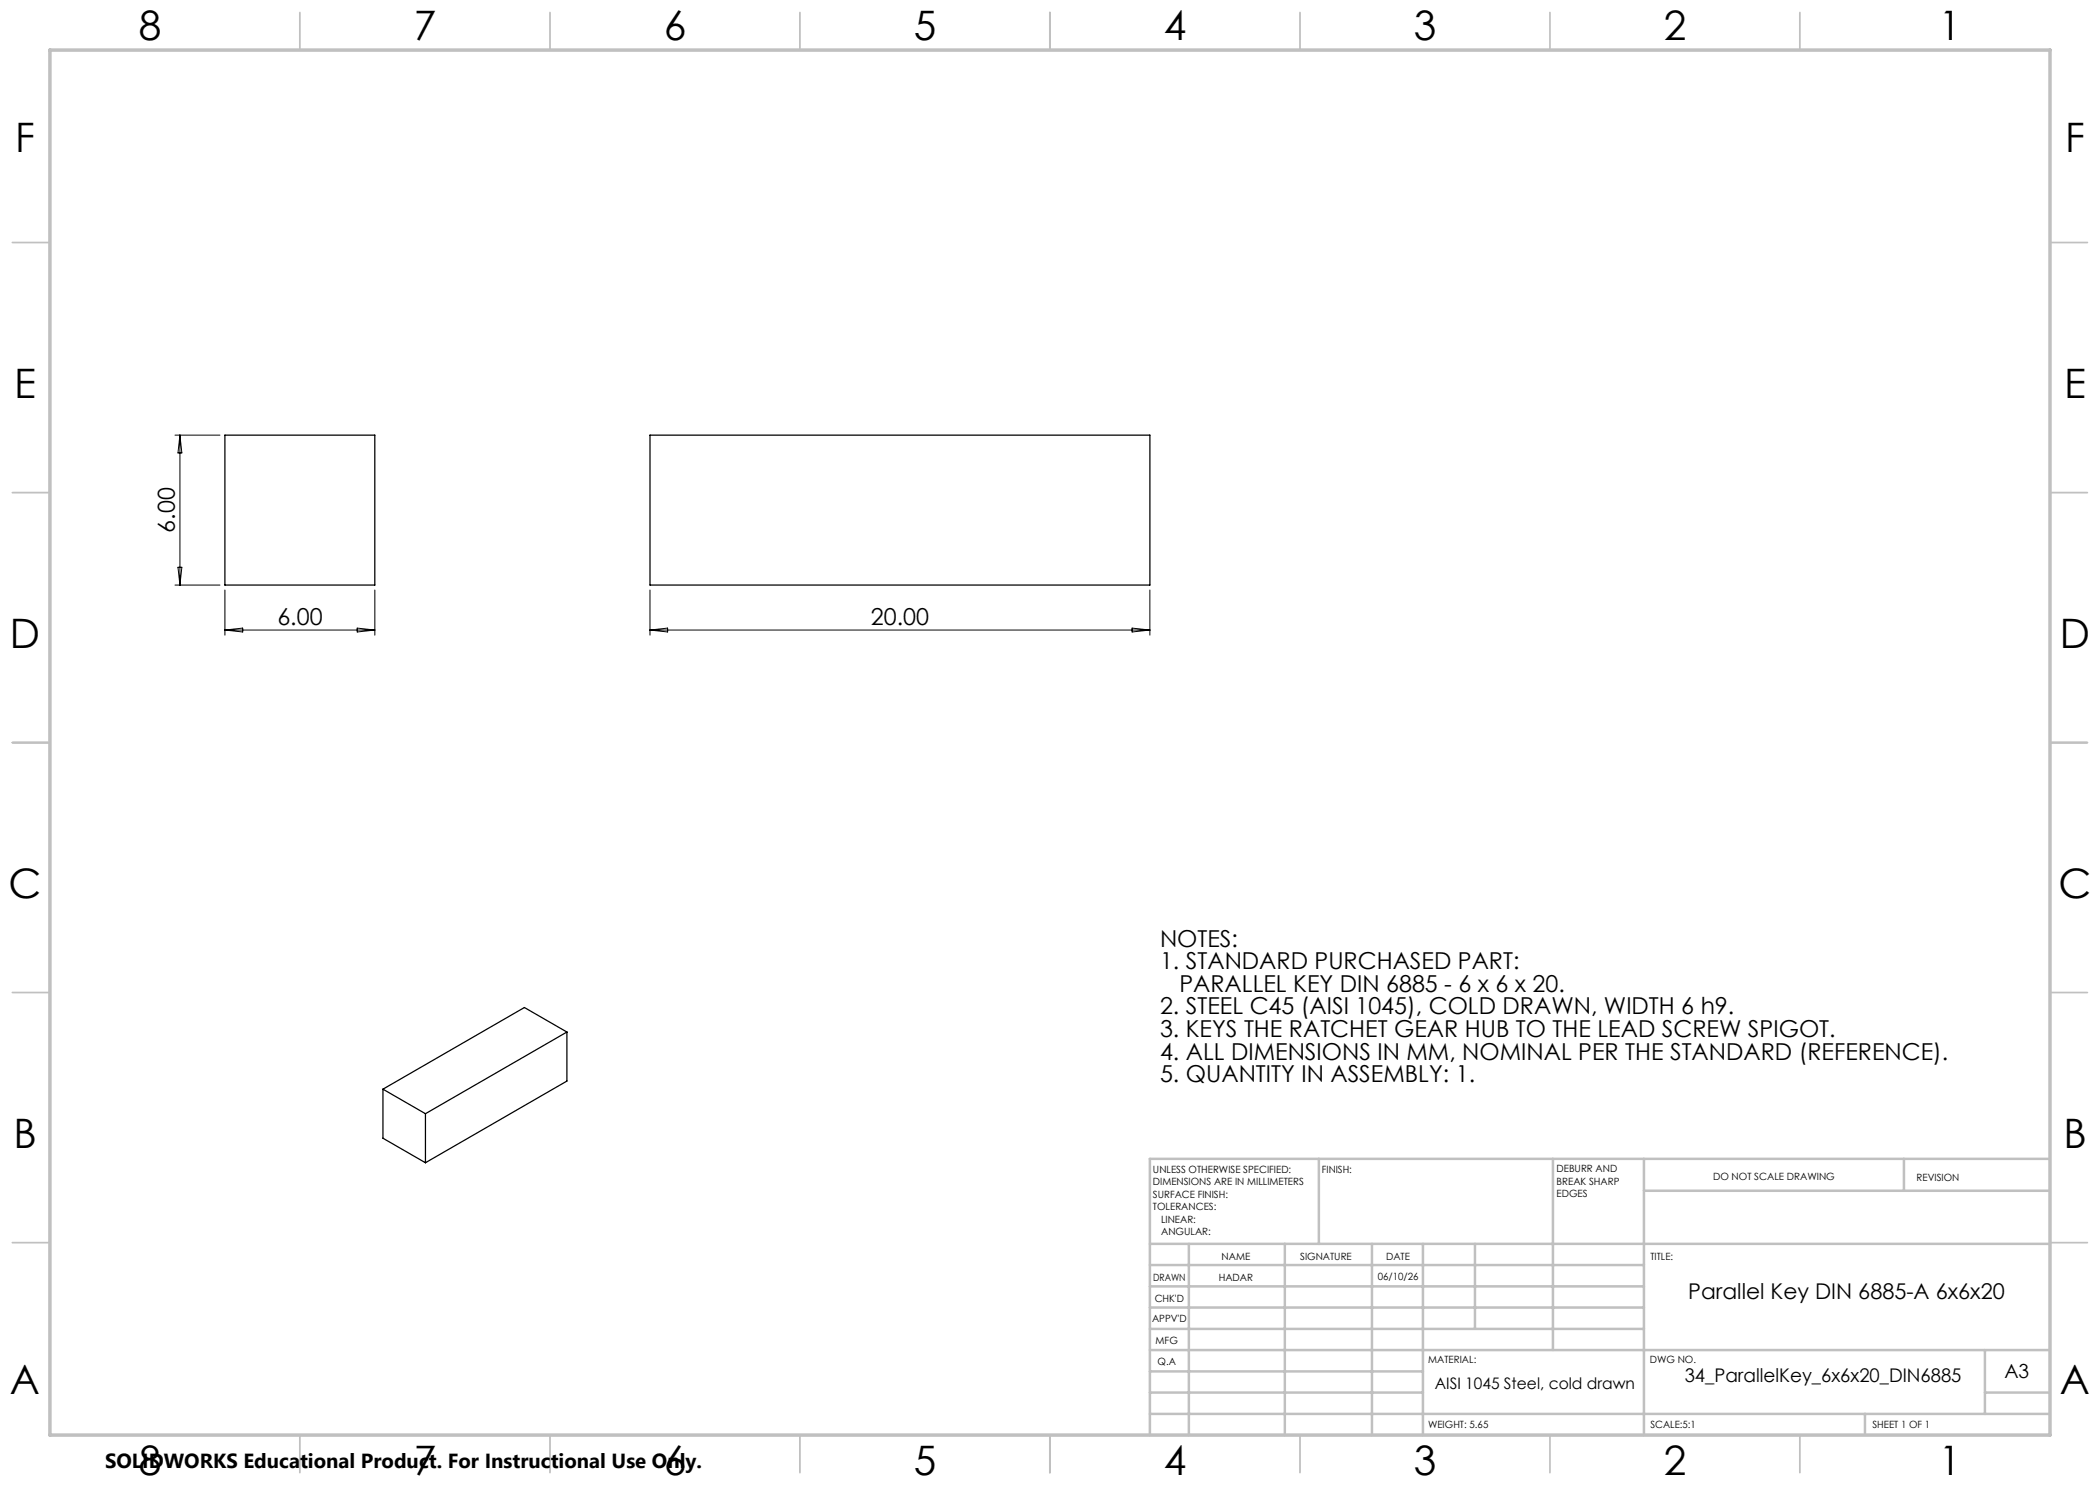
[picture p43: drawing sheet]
<svg xmlns="http://www.w3.org/2000/svg" width="420mm" height="297mm" viewBox="0 0 420 297" stroke-linecap="round" stroke-linejoin="round" font-family="sans-serif">
<defs><g id="words">
<g font-size="8.1">
<text x="27.7" y="8">8</text>
<text x="82.7" y="8">7</text>
<text x="132.7" y="8">6</text>
<text x="182.7" y="8">5</text>
<text x="232.7" y="8">4</text>
<text x="282.7" y="8">3</text>
<text x="332.7" y="8">2</text>
<text x="387.7" y="8">1</text>
<text x="3" y="30.4">F</text>
<text x="413" y="30.4">F</text>
<text x="2.8" y="79.6">E</text>
<text x="412.8" y="79.6">E</text>
<text x="2" y="129.6">D</text>
<text x="412" y="129.6">D</text>
<text x="1.7" y="179.6">C</text>
<text x="411.7" y="179.6">C</text>
<text x="2.7" y="229.6">B</text>
<text x="412.7" y="229.6">B</text>
<text x="2" y="278.9">A</text>
<text x="412" y="278.9">A</text>
<text x="27.7" y="295">8</text>
<text x="82.7" y="295">7</text>
<text x="132.7" y="295">6</text>
<text x="182.7" y="295">5</text>
<text x="232.7" y="295">4</text>
<text x="282.7" y="295">3</text>
<text x="332.7" y="295">2</text>
<text x="387.7" y="295">1</text>
</g>
<g font-size="4.7">
<text x="35" y="106.5" transform="rotate(-90 35 106.5)">6.00</text>
<text x="55.5" y="125">6.00</text>
<text x="174.2" y="125">20.00</text>
<text x="232" y="189.3">NOTES:</text>
<text x="232" y="193.8">1. STANDARD PURCHASED PART:</text>
<text x="232" y="202.9">2. STEEL C45 (AISI 1045), COLD DRAWN, WIDTH 6 h9.</text>
<text x="235.9" y="198.4">PARALLEL KEY DIN 6885 - 6 x 6 x 20.</text>
<text x="232" y="207.4">3. KEYS THE RATCHET GEAR HUB TO THE LEAD SCREW SPIGOT.</text>
<text x="232" y="211.9">4. ALL DIMENSIONS IN MM, NOMINAL PER THE STANDARD (REFERENCE).</text>
<text x="232" y="216.5">5. QUANTITY IN ASSEMBLY: 1.</text>
</g>
<text font-size="4.3" x="337.6" y="259.8">Parallel Key DIN 6885-A 6x6x20</text>
<text font-size="4.1" x="21" y="293.7">SOLIDWORKS Educational Product. For Instructional Use Only.</text>
<text font-size="3.9" x="400.9" y="275.5">A3</text>
<text font-size="3.8" x="336.9" y="276.5">34_ParallelKey_6x6x20_DIN6885</text>
<text font-size="3.2" x="287" y="277.9">AISI 1045 Steel, cold drawn</text>
<g font-size="2">
<text x="230.6" y="234.6">UNLESS OTHERWISE SPECIFIED:</text>
<text x="230.6" y="237.1">DIMENSIONS ARE IN MILLIMETERS</text>
<text x="230.6" y="239.6">SURFACE FINISH:</text>
<text x="264.4" y="234.6">FINISH:</text>
<text x="311.3" y="234.5">DEBURR AND</text>
<text x="311.3" y="237">BREAK SHARP</text>
<text x="311.3" y="239.5">EDGES</text>
<text x="342.6" y="236">DO NOT SCALE DRAWING</text>
<text x="383.3" y="236.2">REVISION</text>
<text x="230.6" y="242.1">TOLERANCES:</text>
<text x="232.2" y="244.6">LINEAR:</text>
<text x="232.2" y="247.1">ANGULAR:</text>
<text x="244.3" y="252">NAME</text>
<text x="260" y="251.9">SIGNATURE</text>
<text x="277.2" y="251.9">DATE</text>
<text x="330.1" y="251.9">TITLE:</text>
<text x="230.6" y="256.1">DRAWN</text>
<text x="243.7" y="256.1">HADAR</text>
<text x="275.6" y="255.9">06/10/26</text>
<text x="230.9" y="260.3">CHK'D</text>
<text x="230.4" y="264.4">APPV'D</text>
<text x="231.1" y="268.8">MFG</text>
<text x="231.5" y="273">Q.A</text>
<text x="285.6" y="272.5">MATERIAL:</text>
<text x="330" y="272.5">DWG NO.</text>
<text x="285.6" y="285.5">WEIGHT: 5.65</text>
<text x="330.1" y="285.6">SCALE:5:1</text>
<text x="374.5" y="285.6">SHEET 1 OF 1</text>
</g>
</g></defs>
<path d="M45 87h30v30h-30zM130 87h100v30h-100zM76.6 217.8l8.5 4.9M76.6 217.8v9.8l8.5 4.9M113.4 206.4l-28.3 16.3M113.4 206.4l-8.5-4.9-28.3 16.3M113.4 206.4v9.8l-28.3 16.3M85.1 222.7v9.8" fill="none" stroke="#000" stroke-width=".25"/>
<g fill="none" stroke="#000" stroke-width=".2">
<path d="M35 87h9M36 87v30M36 87l.4 3.6h-.8zM35 117h9M35.6 113.4h.8l-.4 3.6zM45 118v9M75 118v9M130 118v9M230 118v9M45 126h30M45 126l3.5-.4v.8zM71.4 125.6l3.6 .4-3.6 .4z"/>
<path d="M130 126h100M130 126l3.5-.4v.8zM226.4 125.6l3.6 .4-3.6 .4z"/>
</g>
<g fill="none" stroke="#c0c0c0" stroke-width=".35">
<path d="M60 2.5v7.5M110 2.5v7.5M160 2.5v7.5M210 2.5v7.5M260 2.5v7.5M310 2.5v7.5M360 2.5v7.5M2.5 48.5h7.5M410 48.5h7.5M2.5 98.5h7.5M410 98.5h7.5M2.5 148.5h7.5"/>
<path d="M410 148.5h7.5M2.5 198.5h7.5M410 198.5h7.5M2.5 248.5h7.5M410 248.5h7.5M60 287v7.5M110 287v7.5M160 287v7.5M210 287v7.5M260 287v7.5M310 287v7.5M360 287v7.5"/>
</g>
<g fill="none" stroke="#c0c0c0" stroke-width=".5">
<path d="M263.8 231.8v17M310.6 231.8v38.2M328.8 231.8v55.2M328.8 238.2h81.2M380.8 231.8v6.4M410 231.8h-180v55.2M230 248.8h180M230 257.3h98.8M230 253h98.8M237.8 248.8v38.2M257 248.8v38.2M274.4 248.8v38.2"/>
<path d="M284.6 248.8v38.2M295 248.8v17M230 265.8h98.8M230 261.5h98.8M230 278.5h54.6M230 274.3h54.6M230 270h180M397 278.5h13M397 270v12.8M230 282.8h180M373 282.8v4.2"/>
</g>
<path d="M10 10h400v277h-400z" fill="none" stroke="#c0c0c0" stroke-width=".7"/>
<use href="#words"/>
</svg>
